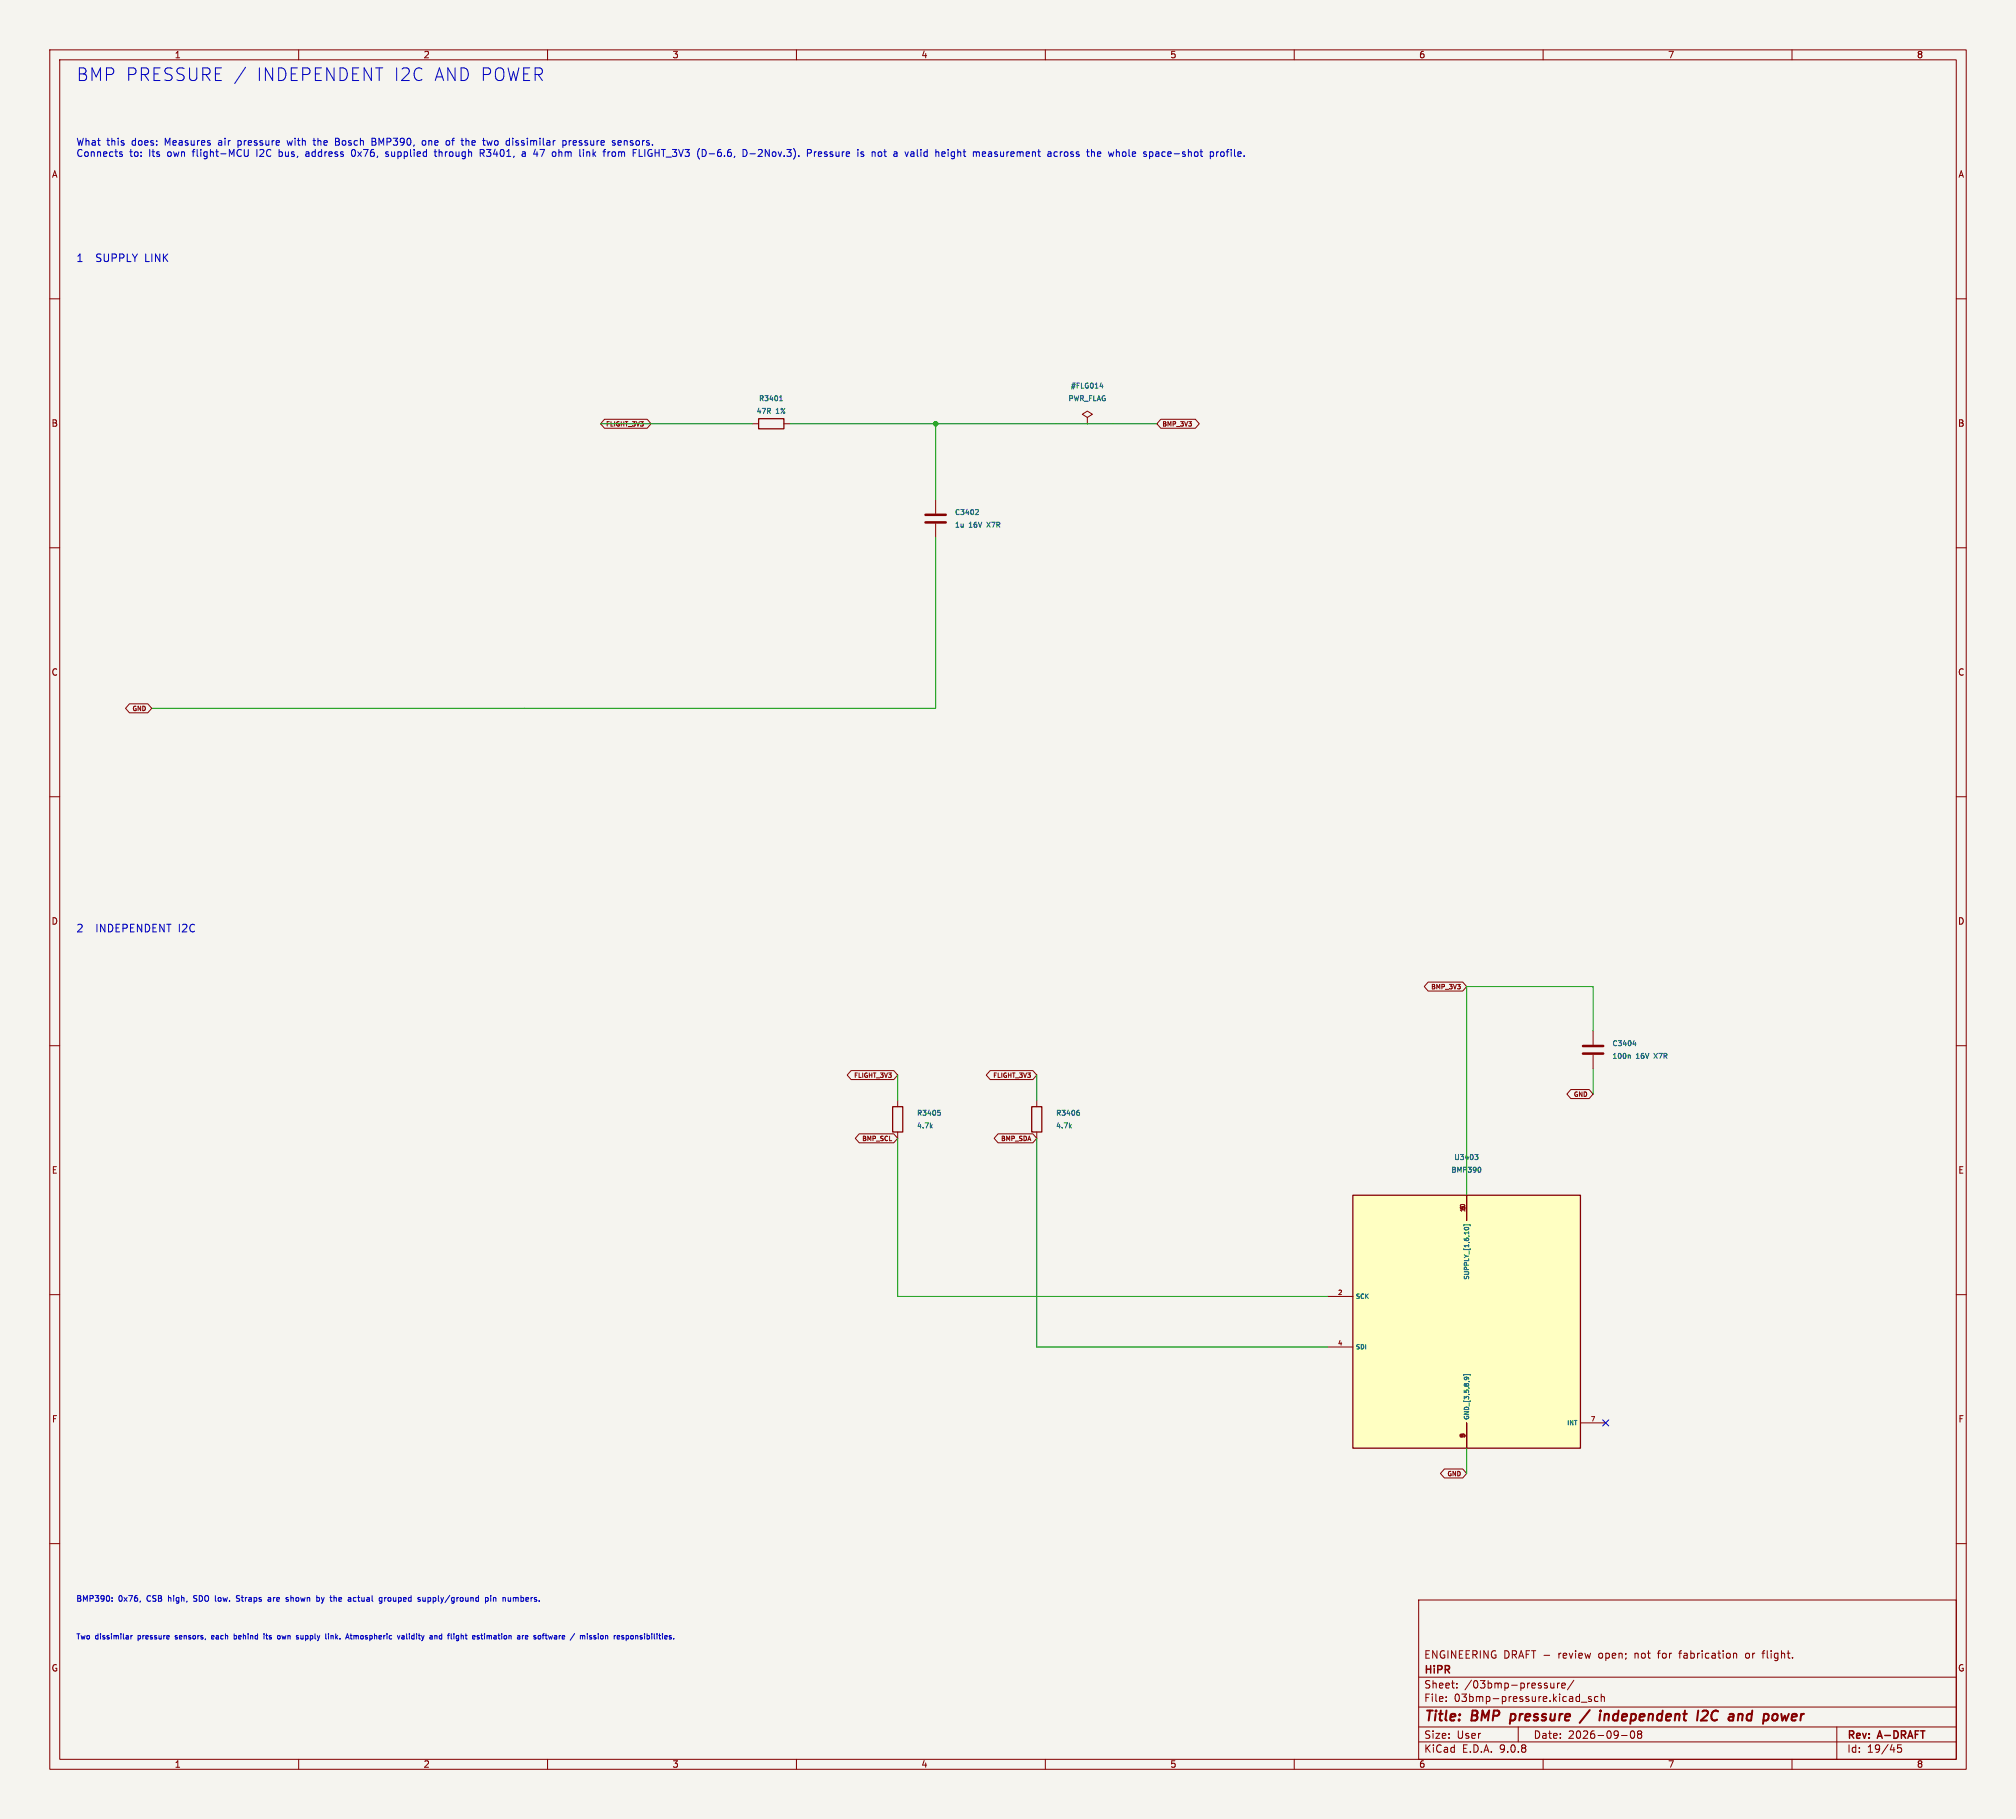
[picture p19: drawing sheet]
<svg xmlns="http://www.w3.org/2000/svg" width="405mm" height="365mm" viewBox="0 0 405 365" stroke-linecap="round" stroke-linejoin="round" font-family="sans-serif">
<defs><g id="words">
<g font-size="3.5" fill="#0000c2">
<text x="15.2" y="16.5">BMP PRESSURE /</text>
<text x="51.3" y="16.5">INDEPENDENT I2C</text>
<text x="86.8" y="16.5">AND POWER</text>
</g>
<g font-size="2.8" fill="#840000">
<text x="286" y="346.2">Title:</text>
<text x="295.7" y="346.2">BMP</text>
<text x="304.3" y="346.2">pressure</text>
<text x="319.4" y="346.2">/</text>
<text x="323.8" y="346.2">independent</text>
<text x="344.2" y="346.2">I2C</text>
<text x="351.4" y="346.2">and</text>
<text x="359.1" y="346.2">power</text>
</g>
<g font-size="2.1" fill="#0000c2">
<text x="15.2" y="52.8">1</text>
<text x="19.3" y="52.8">SUPPLY</text>
<text x="29.3" y="52.8">LINK</text>
<text x="15.2" y="187.4">2</text>
<text x="19.3" y="187.4">INDEPENDENT</text>
<text x="36" y="187.4">I2C</text>
</g>
<g font-size="2.1" fill="#840000">
<text x="286" y="333.3">ENGINEERING DRAFT -</text>
<text x="313.2" y="333.3">review</text>
<text x="321.4" y="333.3">open;</text>
<text x="328.8" y="333.3">not</text>
<text x="333.7" y="333.3">for</text>
<text x="338.1" y="333.3">fabrication</text>
<text x="351.5" y="333.3">or</text>
<text x="355.1" y="333.3">flight.</text>
<text x="286" y="339.3">Sheet:</text>
<text x="286" y="336.5">HiPR</text>
<text x="294.2" y="339.3">/03bmp-pressure/</text>
<text x="286" y="342">File:</text>
<text x="292.1" y="342">03bmp-pressure.kicad_sch</text>
<text x="286" y="352.2">KiCad</text>
<text x="286" y="349.4">Size:</text>
<text x="292.7" y="349.4">User</text>
<text x="293.7" y="352.2">E.D.A.</text>
<text x="301.3" y="352.2">9.0.8</text>
<text x="308" y="349.4">Date:</text>
<text x="315" y="349.4">2026-09-08</text>
<text x="371" y="349.6">Rev:</text>
<text x="371" y="352.2">Id:</text>
<text x="375.1" y="352.2">19/45</text>
<text x="377.4" y="349.6">A-DRAFT</text>
</g>
<g font-size="1.9" fill="#0000c2">
<text x="15.2" y="29.6">What</text>
<text x="21.4" y="29.6">this</text>
<text x="26.5" y="29.6">does:</text>
<text x="33.3" y="29.6">Measures</text>
<text x="44.2" y="29.6">air</text>
<text x="48.3" y="29.6">pressure</text>
<text x="58.4" y="29.6">with</text>
<text x="63.9" y="29.6">the</text>
<text x="68.4" y="29.6">Bosch</text>
<text x="75.9" y="29.6">BMP390,</text>
<text x="86.2" y="29.6">one</text>
<text x="91.2" y="29.6">of</text>
<text x="94.5" y="29.6">the</text>
<text x="99" y="29.6">two</text>
<text x="103.8" y="29.6">dissimilar</text>
<text x="115.3" y="29.6">pressure</text>
<text x="125.5" y="29.6">sensors.</text>
<text x="15.2" y="31.8">Connects</text>
<text x="26" y="31.8">to:</text>
<text x="30" y="31.8">Its</text>
<text x="33.8" y="31.8">own</text>
<text x="39.1" y="31.8">flight-MCU</text>
<text x="52.1" y="31.8">I2C</text>
<text x="56.7" y="31.8">bus,</text>
<text x="62.3" y="31.8">address</text>
<text x="71.7" y="31.8">0x76,</text>
<text x="78.7" y="31.8">supplied</text>
<text x="88.7" y="31.8">through</text>
<text x="98" y="31.8">R3401,</text>
<text x="106.6" y="31.8">a</text>
<text x="109.1" y="31.8">47</text>
<text x="113.1" y="31.8">ohm</text>
<text x="118.7" y="31.8">link</text>
<text x="123.7" y="31.8">from</text>
<text x="129.8" y="31.8">FLIGHT_3V3</text>
<text x="142.9" y="31.8">(D-6.6,</text>
<text x="152.2" y="31.8">D-2Nov.3).</text>
<text x="165.3" y="31.8">Pressure</text>
<text x="175.6" y="31.8">is</text>
<text x="178.7" y="31.8">not</text>
<text x="183.3" y="31.8">a</text>
<text x="185.8" y="31.8">valid</text>
<text x="192" y="31.8">height</text>
<text x="199.7" y="31.8">measurement</text>
<text x="214.9" y="31.8">across</text>
<text x="223" y="31.8">the</text>
<text x="227.5" y="31.8">whole</text>
<text x="234.7" y="31.8">space-shot</text>
<text x="248.2" y="31.8">profile.</text>
</g>
<g font-size="1.8" fill="#840000">
<text x="35" y="11.9">1</text>
<text x="85" y="11.9">2</text>
<text x="135" y="11.9">3</text>
<text x="185" y="11.9">4</text>
<text x="235" y="11.9">5</text>
<text x="285" y="11.9">6</text>
<text x="335" y="11.9">7</text>
<text x="385" y="11.9">8</text>
<text x="10.3" y="35.9">A</text>
<text x="393.3" y="35.9">A</text>
<text x="10.3" y="85.9">B</text>
<text x="393.3" y="85.9">B</text>
<text x="10.3" y="135.9">C</text>
<text x="393.3" y="135.9">C</text>
<text x="10.3" y="185.9">D</text>
<text x="393.3" y="185.9">D</text>
<text x="10.3" y="235.9">E</text>
<text x="393.3" y="235.9">E</text>
<text x="10.3" y="285.9">F</text>
<text x="393.3" y="285.9">F</text>
<text x="10.3" y="335.9">G</text>
<text x="393.3" y="335.9">G</text>
<text x="35" y="355.2">1</text>
<text x="85" y="355.2">2</text>
<text x="135" y="355.2">3</text>
<text x="185" y="355.2">4</text>
<text x="235" y="355.2">5</text>
<text x="285" y="355.2">6</text>
<text x="335" y="355.2">7</text>
<text x="385" y="355.2">8</text>
</g>
<g font-size="1.6" fill="#0000c2">
<text x="15.2" y="321.9">BMP390:</text>
<text x="23.8" y="321.9">0x76,</text>
<text x="29.7" y="321.9">CSB</text>
<text x="34.2" y="321.9">high,</text>
<text x="39.5" y="321.9">SDO low.</text>
<text x="48.5" y="321.9">Straps</text>
<text x="55.1" y="321.9">are</text>
<text x="59" y="321.9">shown</text>
<text x="65.3" y="321.9">by</text>
<text x="68.3" y="321.9">the</text>
<text x="72.1" y="321.9">actual</text>
<text x="78.6" y="321.9">grouped</text>
<text x="86.6" y="321.9">supply/ground</text>
<text x="100.3" y="321.9">pin</text>
<text x="104.1" y="321.9">numbers.</text>
</g>
<g font-size="1.5" fill="#0000c2">
<text x="15.2" y="329.4">Two</text>
<text x="19.1" y="329.4">dissimilar</text>
<text x="27.9" y="329.4">pressure</text>
<text x="35.6" y="329.4">sensors,</text>
<text x="43.2" y="329.4">each</text>
<text x="47.9" y="329.4">behind</text>
<text x="54.2" y="329.4">its</text>
<text x="57.2" y="329.4">own</text>
<text x="61.2" y="329.4">supply</text>
<text x="67.3" y="329.4">link.</text>
<text x="71.7" y="329.4">Atmospheric</text>
<text x="82.3" y="329.4">validity</text>
<text x="89" y="329.4">and</text>
<text x="92.9" y="329.4">flight</text>
<text x="98.1" y="329.4">estimation</text>
<text x="107.3" y="329.4">are</text>
<text x="110.9" y="329.4">software</text>
<text x="118.5" y="329.4">/</text>
<text x="120.7" y="329.4">mission</text>
<text x="127.7" y="329.4">responsibilities.</text>
</g>
<g font-size="1.4" fill="#006464">
<text x="151.9" y="83.3">47R</text>
<text x="152.4" y="80.8">R3401</text>
<text x="155.9" y="83.3">1%</text>
<text x="214.5" y="80.8">PWR_FLAG</text>
<text x="215" y="78.2">#FLG014</text>
<text x="191.7" y="106.2">1u</text>
<text x="191.7" y="103.6">C3402</text>
<text x="194.6" y="106.2">16V</text>
<text x="198.5" y="106.2">X7R</text>
<text x="323.8" y="212.8">100n</text>
<text x="323.8" y="210.3">C3404</text>
<text x="328.7" y="212.8">16V</text>
<text x="332.5" y="212.8">X7R</text>
<text x="184.1" y="226.8">4.7k</text>
<text x="184.1" y="224.3">R3405</text>
<text x="212.1" y="226.8">4.7k</text>
<text x="212.1" y="224.3">R3406</text>
<text x="292" y="233.2">U3403</text>
<text x="291.5" y="235.7">BMP390</text>
</g>
<g font-size="1.3" fill="#840000">
<text x="121.7" y="85.8">FLIGHT_3V3</text>
<text x="233.4" y="85.8">BMP_3V3</text>
<text x="26.4" y="143">GND</text>
<text x="287.4" y="198.9">BMP_3V3</text>
<text x="171.4" y="216.7">FLIGHT_3V3</text>
<text x="199.4" y="216.7">FLIGHT_3V3</text>
<text x="316" y="220.5">GND</text>
<text x="173.1" y="229.4">BMP_SCL</text>
<text x="200.9" y="229.4">BMP_SDA</text>
<text x="290.6" y="296.7">GND</text>
</g>
<g font-size="1.3" fill="#a90000">
<text x="294.4" y="243.6" transform="rotate(-90 294.4 243.6)">10</text>
<text x="294.4" y="243.2" transform="rotate(-90 294.4 243.2)">1</text>
<text x="294.4" y="243.2" transform="rotate(-90 294.4 243.2)">6</text>
<text x="268.7" y="260.1">2</text>
<text x="268.7" y="270.3">4</text>
<text x="319.5" y="285.5">7</text>
<text x="294.4" y="288.9" transform="rotate(-90 294.4 288.9)">5</text>
</g>
<g font-size="1.3" fill="#006464">
<text x="295.3" y="257.2" transform="rotate(-90 295.3 257.2)">SUPPLY_[1,6,10]</text>
<text x="272.3" y="261">SCK</text>
<text x="272.3" y="271.2">SDI</text>
<text x="295.3" y="285.3" transform="rotate(-90 295.3 285.3)">GND_[3,5,8,9]</text>
<text x="314.7" y="286.4">INT</text>
</g>
</g></defs>
<path d="M0 0h405v365.3h-405z" fill="#f5f4ef" stroke="#f5f4ef" stroke-width=".2"/>
<g fill="none" stroke="#840000" stroke-width=".2">
<path d="M10 10h385v345.3h-385zM12 12h381v341.3h-381zM60 10v2M110 10v2M160 10v2M210 10v2M260 10v2M310 10v2M360 10v2M10 60h2M393 60h2M10 110h2"/>
<path d="M393 110h2M10 160h2M393 160h2M10 210h2M393 210h2M10 260h2M393 260h2M10 310h2M393 310h2M285 321.3h108v32h-108zM285 336.8h108M292.7 338.9v.1"/>
<path d="M292.7 338.1v.1M311.5 338l.1 1h.4l.2-.1M312.2 338v1M312.9 338v1M313.3 338l-.4 .3M313.7 338.5l.8-.1-.1-.3-.4-.1-.3 .2 .1 .8h.6M316.2 337.5l-1.3 1.9M337.2 332h.6M348.3 332.1h.5l.1 .9M351 332l-.3 .3v.4l.3 .3M354 332h.5M354.5 331.5l-.3 .2v1.3"/>
<path d="M60 353.3v2M110 353.3v2M160 353.3v2M210 353.3v2M260 353.3v2M285 349.8h108M285 346.8h108M285 342.8h108M290.5 341.6v.1M290.5 340.8v.1M305 346.8v3M310 353.3v2"/>
<path d="M317.7 341.9h1.1M319.7 340.8l-.4-.1-.2 .2 .1 .3 .5 .1v.4h-.6M321 340.8l-.4-.1-.3 .3 .2 .7h.5M321.7 340.9l.2-.2 .3 .1 .1 .9M321.7 340.2v1.5M325.7 348.6h1.2M327.7 347.8a.81 .81 0 0 0 .3 1.3l.2-.1 .2-.4-.2-.8M329 347.8v.2l.2 .3M329.2 348.3l-.2 .3v.2l.2 .3h.5l.1-.3-.1-.4-.2-.1M329.2 348.3h.3M329.7 347.8l.1 .2-.3 .3M360 353.3v2"/>
<path d="M369 346.8v6.5M382 350.4h-.8v.7l.2-.1 .5 .1 .1 .2v.5l-.3 .1-.5-.1"/>
</g>
<path d="M303.6 344.2l-.3 2M319.4 343.4l-2.1 2.6M321.5 343.5v.2M322.4 344.2l-.1 1.3M323 344.2l-.6 .2M342 343.7l.3-.2h.5l.2 .2 .1 .4-.1 .3-1.3 1.1h1.2M349.6 344.2l.4 .1 .1 .2-.1 1M357.8 344.2l.3 1.3 .5-.9" fill="none" stroke="#840000" stroke-width=".4"/>
<path d="M271.8 240h45.7v50.8h-45.7z" fill="#ffffc2"/>
<path d="M152.4 84.1h5.1v2h-5.1zM179.3 222.3h2.1v5h-2.1zM207.3 222.3h2v5h-2zM271.8 240h45.7v50.8h-45.7z" fill="none" stroke="#840000" stroke-width=".25"/>
<g fill="none" stroke="#840000" stroke-width=".2">
<path d="M121.4 84.2h8.6l.8 .9-.8 .9h-8.6l-.8-.9zM151.1 85.1h1.3M157.5 85.1h1.2M218.4 83.8l1.1-.6-1.1-.6-1 .6 1 .6v1.3M218.4 85.1h.1M233.2 84.2h6.9l.8 .9-.8 .9h-6.9l-.8-.9zM188 100.3v2.8M188 105.2v2.8M26 141.4h3.7l.8 .9-.8 .9h-3.7l-.8-.9zM286.9 197.2h7l.7 .9-.7 .9h-7l-.8-.9zM171 215h8.6l.7 .9-.7 .9h-8.6l-.8-.9zM198.9 215h8.6l.8 .9-.8 .9h-8.6l-.8-.9z"/>
<path d="M315.6 218.8h3.7l.7 .9-.7 .9h-3.7l-.8-.9zM320 207v2.8M320 211.9v2.7M172.6 227.7h7l.7 .9-.7 .9h-7l-.8-.9zM180.3 221v1.3M180.3 227.3v1.3M200.5 227.7h7l.8 .9-.8 .9h-7l-.8-.9zM208.3 221v1.3M208.3 227.3v1.3M294.6 240v5.1M266.7 260.4h5.1M266.7 270.5h5.1"/>
<path d="M290.2 295h3.7l.7 .9-.7 .9h-3.7l-.8-.9zM294.6 285.8v5M317.5 285.8h5.1"/>
</g>
<g fill="none" stroke="#006464" stroke-width=".2">
<path d="M156.7 79.7l.2-.2v1M221 77.6h.6M221.5 77.3v.6M156.6 80.5h.6M196.1 102.3l.4 .1 .1 .2-.7 .7h.7M327.2 211.9l.3 .1v.6M328.1 209.7h.6M328.5 209.4v.6M187 226.2l.3 .3M187.3 225.9l-.4 .3M188.4 223h.5M188.5 223.4l.4 .2v.3l-.4 .1"/>
<path d="M214.9 226.2l.3 .3M215.2 225.9l-.4 .3M216.5 223.4l.4 .2-.1 .3-.3 .1M216.6 223h.2M296.3 231.9h.6l-.3 .4 .3 .1v.3l-.2 .2h-.3M297.3 234.4a.64 .64 0 0 1 0 1M294.1 246.2v-.2h1.2v.2M294.5 247l-.4-.2a.44 .44 0 0 1 .5-.3 .44 .44 0 0 1 .4 .4l-.3 .1M294.1 276.3v-.2h1.2v.2M294.1 276.9l.1-.3h.5l.3 .2v.2M294.5 276.6l.2 .3"/>
</g>
<path d="M185.9 103.4h4.1M185.9 104.9h4.1M318 210.1h4.1M318 211.6h4.1" fill="none" stroke="#840000" stroke-width=".51"/>
<path d="M120.6 85.1h30.5M158.7 85.1h73.7M188 85.1v15.2M188 108v34.3h-157.5M180.3 215.9v5.1M208.3 215.9v5.1M320 207v-8.9h-25.4v41.9M320 214.6v5.1M180.3 228.6v31.8h86.4M208.3 228.6v41.9h58.4M294.6 290.8v5.1" fill="none" stroke="#009600" stroke-width=".2"/>
<path d="M322 285.2l1.2 1.2M323.2 285.2l-1.2 1.2" fill="none" stroke="#000084" stroke-width=".2"/>
<g fill="none" stroke="#0000c2" stroke-width=".2">
<path d="M49.3 13.5l-2.1 3.3M24.1 30.9l.4 .1 .1 .2-.2 .2h-.4M24.1 30.6h.4M49.1 30v1.2l.2 .2h.4l.2-.2v-1.2M56.1 30v1.4M56.1 31.4h.1M57.7 28.2l.2 1M61.9 30.5l-.4 .1M61.9 30.9h-.3l-.2 .2 .1 .3h.4M62.9 28.2h.5M63.1 27.8v1.2l.2 .2M67.4 28.4h.5"/>
<path d="M67.9 27.8h-.5v1.4h.5M70.7 30.2a.76 .76 0 0 0 .4 1.2M74.7 28.4h.5M75.2 28.4l.2 .1M75.4 27.9l-.7-.1v1.4l.7-.1M75.4 28.3l-.2 .1M77.7 30.5l-.2 .2v.2l.5 .1 .1 .2-.2 .2h-.4M77.9 30.5l.1 .1M84.9 28.4l.2-.2 .4 .2v.5l-.1 .2-.3 .1-.2-.2zM87.2 30.5h.5M87.4 30v1.2l.3 .2M89.9 28.2l.3 .1 .1 .2v.5l-.4 .2"/>
<path d="M93.6 27.8v1.4M94 28.2l-.4 .2M96.5 30v1.4M96.8 30.8l.5 .6M97.2 30.2l.1 .3-.2 .2-.6 .1M97.8 28.2l.3 1 .2-.7 .3 .7M103 27.8v.1M103 28.2v1M104.9 30.6h.6v.8M105.5 30.8l-.4 .1-.2 .2 .2 .3h.4M107.5 30l-.3 1M112.3 30v1.4"/>
<path d="M112.5 30.5l-.2 .1M113.1 28.3l.4-.1 .2 .3-.1 .6h-.5M113.1 28.2v1.4M114.3 28.2v1M114.7 28.2l-.4 .3M117.9 30.5v.9M123 30.6l-.1 .6 .3 .2M123.4 28.7l.2 .2-.2 .3M123.4 28.2l.1 .1M124.1 28.7l.7-.1-.1-.3-.4-.1-.2 .2 .1 .7h.5M128.4 30v1.4h.7M149.3 30a.71 .71 0 0 1 .8 .7 .71 .71 0 0 1-.8 .7"/>
<path d="M150.7 30.9h1M162.2 30.8l.7-.1 .1-.2-.1-.3-.7-.2v1.4M163.6 30.5v.9M164 30.5l-.4 .3M164.9 30.5h-.3l-.2 .2 .1 .7h.4M165.1 30.8l-.7 .2M177.5 30.5h.6M177.7 30v1.2l.4 .2M181.8 30.5l.3 .9 .4-.9M184.3 30v1.2M185 30v.2M185 30.5v.9"/>
<path d="M190.5 30v.2M190.5 30.5v.9M191.1 31.8l.4 .1M191.6 30.5h-.3l-.2 .3v.5l.5 .1M197.9 30.6l.1 .2-.7 .2M198.6 30.6l.4-.1 .2 .2M199.2 30.8l-.5 .1-.2 .2 .2 .3h.5M212.3 30.5l.1 .1M212.4 31.4h-.1M213 30.5v.9M213.4 30.5l-.4 .3M214.4 30.6l-.3-.1-.3 .3 .1 .6h.5"/>
<path d="M218.5 30v1.2M219.3 30v1.4M226.8 30l.1 1.4M234.1 30.6l-.4-.1-.3 .3 .1 .6h.6M245.3 30.6l.2-.1 .4 .1v.6l-.1 .2h-.3l-.2-.1zM246.3 30.5h.6M246.9 30l-.4 .2v1.2M247.3 30v.2M247.3 30.5v.9M22.5 321.5v.1M22.5 320.9v.1M25.6 328.5l.2 .1v.6"/>
<path d="M25.8 329.1l-.1 .1M25.8 328.7l-.1 .1M26.3 328.5v.7M26.6 328.5l-.3 .2M28.2 321.5l-.1 .3M38.9 321.5l.2 .1M39 320.5l-.1 .2 .1 .2M42.8 328.5l-.3 .1v.5l.3 .1M43 328.7l-.5 .1M47 328.5h.3l.2 .2M47 328.1v1.1M47.5 329l-.2 .2-.3-.1"/>
<path d="M48.1 321.5h-.6M48.1 320.5h-.4l-.2 .2 .1 .2 .5 .3M53 328.1v.1M53 328.5v.7M53.4 328.5h.4M53.5 328.1v.9l.3 .2M53.9 320.9h.4l.1 .7M54.4 321.1l-.6 .2 .2 .3 .4-.1M56.1 328.5l.2 .2v.3l-.2 .2M56.6 328.5l.2 .7M57.9 321.3v.2M58.4 320.5v1.1"/>
<path d="M58.5 320.9h-.1M60.4 328.5l.1 .6h.3M64 320.8l.2 .3v.3l-.2 .2M64.6 320.8l.2 .8-.2 .4M66 328.1v.1M66 328.5v.7M66.5 328.6l.3-.1 .1 .1M66.5 328.5v.7M67.5 320.9l.1 .7M70.3 328.5h.4M70.5 328.1v.9l.2 .2M71 321.5h.5"/>
<path d="M71.1 328.5v.7M71.2 328.5l-.1 .1M71.5 320.9h-.5M77.3 320.8v.8M77.6 320.8l-.3 .3M78.2 320.8l-.3 .3v.3l.3 .2M80.3 328.5l-.2 .7M80.7 328.5h.4l.1 .7M81.2 328.7l-.5 .2 .1 .3 .4-.1M81.7 328.1v.9l.1 .2M84.9 320.8l.1 .7h.4M85.4 320.8v.8"/>
<path d="M86 320.8v1.2M86 321.5l.1 .1M86.1 320.8l-.1 .1M87.3 328.6l.4-.1 .1 .7M87.3 328.5v.7M88.6 328.5l-.4 .2 .1 .4 .3 .1M91.8 328.5h.3M92.1 329.1l-.3 .1M92.1 328.5v.8l-.3 .2M96.6 328.5h.4M96.7 328.1v.9l.3 .2M97.3 328.1v.1"/>
<path d="M97.3 328.5v.7M97.5 320.9l.4-.1 .2 .3-.1 .4h-.5M97.5 320.8v1.2M98.6 320.5v.1M98.6 320.8v.8M99.1 320.9h.5v.7M99.1 320.8v.8M103.1 320.9l.4-.1 .1 .2M103.1 320.8v.8M103.6 321v.6M103.7 320.9l-.1 .1M105.1 328.5h.1"/>
<path d="M105.5 328.8l.5-.1v-.2h-.3l-.2 .1 .1 .5h.4M109.3 328.1l-.2 .1M109.5 328.5h.4M109.7 328.1v.9M109.8 329.2h.1M110.2 328.5l.2 .7 .2-.5M116.7 328.5l.3 .1M117 328.6l.2-.1h.2l.1 .7M117 328.6v.6M118 328.1v.1M118 328.5v.7M119.4 328.5h.3"/>
<path d="M119.4 328.8l.3 .2-.3 .2M120.2 328.1v.1M120.2 328.5v.7M125.9 328.5l.4 .2-.1 .4-.3 .1M126.7 328.6h.5l-.1 .5h-.4z"/>
</g>
<circle cx="188" cy="85.1" r=".46" fill="#009600" stroke="#009600" stroke-width=".2"/>
<use href="#words"/>
</svg>
